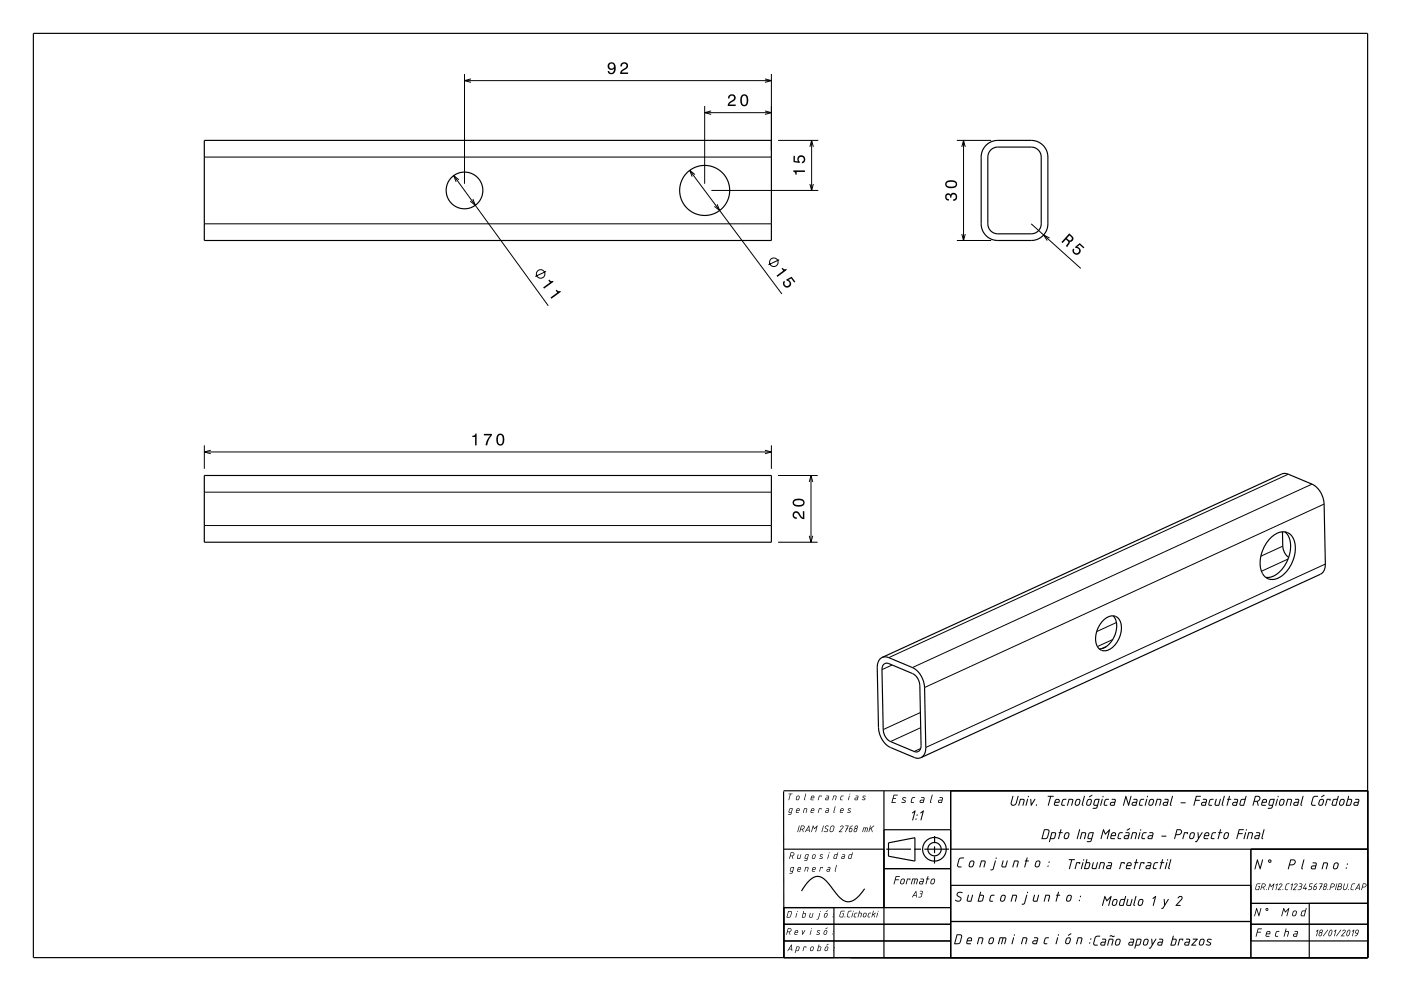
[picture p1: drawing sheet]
<svg xmlns="http://www.w3.org/2000/svg" width="420mm" height="297mm" viewBox="0 0 420 297" stroke-linecap="round" stroke-linejoin="round" font-family="sans-serif">
<g fill="none" stroke="#000" stroke-width=".35">
<path d="M10 10h400v277h-400zM61.3 42.1h170v30h-170zM295.6 43.6a5 5 0 0 1 3.5-1.5h10a5 5 0 0 1 5 5v20a5 5 0 0 1-5 5h-10a5 5 0 0 1-5-5v-20a5 5 0 0 1 1.5-3.5zM296.9 45.1l1-.8 1-.2h10.2a3 3 0 0 1 3 3v20a3 3 0 0 1-3 3h-10a3 3 0 0 1-3-3v-20.2l.3-1zM61.3 142.5h170v20h-170zM384.5 159.4l.2 5.1 .6 1.5 1 1M385.2 159.4a6.9 6.9 0 0 1 1.1 7.8 8.1 8.1 0 0 1-6.1 5.9h-.7M381.3 160.9a4.2 4.2 0 0 1 5-1.1 5.7 5.7 0 0 1 1.9 6.1 9.7 9.7 0 0 1-5.9 7.7 3.7 3.7 0 0 1-4.5-4 10.9 10.9 0 0 1 3.5-8.7zM264.4 197l119.9-55h1.6l7.4 3.1a6.8 6.8 0 0 1 3.7 6l.3 18a2.92 2.92 0 0 1-1.4 3l-119.8 55M264.4 197h1.7l7.4 3.1a6.8 6.8 0 0 1 3.7 5.9l.3 18.1a2.92 2.92 0 0 1-1.4 3M264.4 197l-.2 .2a3.3 3.3 0 0 0-1.2 2.9l.4 18a6.8 6.8 0 0 0 3.6 5.9l7.4 3.1h1.7M264.9 199.1l.6-.3h.7l7.4 3.1a4.1 4.1 0 0 1 2.2 3.6l.3 17.9a1.5 1.5 0 0 1-.4 1.6 1.5 1.5 0 0 1-1.6 .2l-7.1-3a4.1 4.1 0 0 1-2.2-3.5l-.4-18z"/>
<path d="M330.4 186.3a3.3 3.3 0 0 1 4.5-1.3 5.2 5.2 0 0 1 .5 6.4 4.8 4.8 0 0 1-4.9 3.6 4 4 0 0 1-1.9-5.2l.6-1.6zM331.6 193.8l-1.2 .6M333.7 184.6a5.9 5.9 0 0 1-.1 7 5 5 0 0 1-4.1 2.9M234.9 237.2l.1 49.8v-15h50M234.9 237h175.1M265 237v50M285 237v50M235 254.5h30M265 248.7h20M265.7 254.5h7.4M274.1 254.5h2M274.3 258.1l-7.9-1.5v-4l7.9-1.5v7"/>
<path d="M277.1 254.5h7.4M280.2 256.7l-.1 2.1M280.2 253.7v2M280.2 250.6v2.1M285 254.5h125M375 254.5v32.5M235 277h50M250 272v15M259.2 266.4a7.1 7.1 0 0 1-4.9 3.9 5 5 0 0 1-3.8-2.8l-.7-.8a9.5 9.5 0 0 0-4-4 4 4 0 0 0-4 2.1l-1.5 2.2M265 260.3h20M285 276.2h90M285 265.3h90"/>
<path d="M375 277h35M375 270.7h35M392.5 270.7v16.3M235 282h50M375 282h35"/>
<circle cx="139.3" cy="57.1" r="5.5"/>
<circle cx="211.3" cy="57.1" r="7.5"/>
<circle cx="280.1" cy="254.5" r="3.5"/>
<circle cx="280.2" cy="254.5" r="2"/>
</g>
<g fill="none" stroke="#000" stroke-width=".3">
<path d="M139.3 22.2v32.9M139.3 24.2h92M141.2 23.6l-1.9 .6 1.9 .5M211.3 31.8v23.3M211.3 33.8h20M213.2 33.2l-1.9 .6 1.9 .5M229.3 33.2l2 .6-2 .5M229.3 23.6l2 .6-2 .5M231.3 22.2v22.9M61.3 47.1h170M136 52.6l28.4 39M137.6 53.9l-1.6-1.3 .7 1.9"/>
<path d="M141.8 59.7l.7 1.8-1.6-1.2M206.8 51.1l27.6 37M208.3 52.3l-1.5-1.2 .7 1.8M213.3 57.1h32M233.3 42.1h12M242.8 44l.5-1.9 .5 1.9M242.8 55.1l.5 2 .5-2M243.3 42.1v15M286.9 42.1h10.2M288.3 44l.6-1.9 .5 1.9M288.9 42.1v30M61.3 67.1h170"/>
<path d="M215 61.2l.7 1.9-1.5-1.3M233.6 77.8l-3.2 1.6M286.9 72.1h10.2M288.3 70.1l.6 2 .5-2M309.1 67.1l14.9 13.4M314.6 71.3l-1.7-.9 1 1.7M163.7 81.4l-3.2 1.4M61.3 133.5v7M61.3 135.5h170M63.2 134.9l-1.9 .6 1.9 .5M229.3 134.9l2 .6-2 .5M231.3 133.5v7"/>
<path d="M61.3 147.5h170M61.3 157.5h170M233.3 142.5h11.8M242.6 144.4l.5-1.9 .5 1.9M243.1 142.5v20M386.2 142.1l-119.8 55M393.3 145.1l-119.8 55M397 151.1l-119.8 54.9M233.3 162.5h11.8M242.6 160.6l.5 1.9 .5-1.9M384.6 163.7l-6.6 3M386.1 167.5l-7.9 3.7"/>
<path d="M397.3 169l-119.8 55M267.4 199.3l-3 1.4M333.6 191.7l-4.6 2.1M334.7 186.6l-5.9 2.7M275.9 213.5l-11.1 5.2M276 218.1l-9 4.1M276 224.3l-1.9 .9"/>
<circle cx="232" cy="78.6" r="1.28"/>
<circle cx="162.1" cy="82.1" r="1.28"/>
</g>
<g fill="#000">
<path d="M182.5 19a1.15 1.15 0 0 0-.1 1.6 1.15 1.15 0 0 0 1.7 0 1.03 1.03 0 0 1-.8 1.3l-.5-.2-.2-.4h-.4a1.23 1.23 0 0 0 1.4 .9 1.23 1.23 0 0 0 1-1.5 1.41 1.41 0 0 0-.4-1.7 1.41 1.41 0 0 0-1.7 0zM182.6 19.8a.75 .75 0 0 1 1.5 0 .75 .75 0 0 1-1.5 0zM186.3 19l-.3 .9h.4a.7 .7 0 0 1 .5-.8 .7 .7 0 0 1 .9 .5 .7 .7 0 0 1-.5 .8l-.3 .2a1.63 1.63 0 0 0-1.1 1.6h2.4v-.5h-1.9l.8-.8a1.17 1.17 0 0 0 1-1.6 1.17 1.17 0 0 0-1.9-.3z" fill-rule="evenodd"/>
<path d="M218.6 28.6l-.4 .9h.5a.7 .7 0 0 1 .5-.8 .7 .7 0 0 1 .9 .5 .7 .7 0 0 1-.5 .8l-.3 .2a1.63 1.63 0 0 0-1.1 1.6h2.4v-.5h-1.9l.8-.8a1.17 1.17 0 0 0 .9-1.6 1.17 1.17 0 0 0-1.8-.3zM222.2 28.7a2.02 2.02 0 0 0 .9 3.2 2.03 2.03 0 0 0 .9-3.2 1.11 1.11 0 0 0-1.8 0zM222.8 28.8h.7a2.37 2.37 0 0 1 0 2.6h-.7a2.38 2.38 0 0 1 0-2.6z" fill-rule="evenodd"/>
<path d="M237.8 51.1v.3a.78 .78 0 0 1 .7 1h.3v-.9h2.5v-.4zM237.9 46.7v1.9l1.8 .3v-.4a.8 .8 0 0 1-.2-1.3 .8 .8 0 0 1 1.3 .1 .8 .8 0 0 1-.4 1.2v.5a1.21 1.21 0 0 0 1.1-1.5 1.21 1.21 0 0 0-1.7-.9 1.21 1.21 0 0 0-.6 1.8l-.9-.2v-1.5z" fill-rule="evenodd"/>
<path d="M283.6 58.2a1.17 1.17 0 0 0-.2 1.3 1.17 1.17 0 0 0 1.1 .6v-.4a.62 .62 0 0 1-.8-.4 .62 .62 0 0 1 .3-.7 .62 .62 0 0 1 .8 .2v.5h.4a.74 .74 0 0 1 .7-1 .74 .74 0 0 1 .8 .8 .74 .74 0 0 1-.9 .6v.5a1.18 1.18 0 0 0 1.1-1.5 1.18 1.18 0 0 0-1.8-.6l-.1 .2a.86 .86 0 0 0-1.4-.1zM283.8 54.3a1.13 1.13 0 0 0-.4 1.2 1.13 1.13 0 0 0 1 .8 1.9 1.9 0 0 0 2.6-1.1 2.03 2.03 0 0 0-3.2-.9zM283.8 54.9a2.38 2.38 0 0 1 2.7 0v.6a2.37 2.37 0 0 1-2.7 0z" fill-rule="evenodd"/>
<path d="M320.5 69.9l-2.3 2.6 .4 .4 .9-1.1 .8 .7-.7 1.3 .3 .3 .8-1.3v-.4a.97 .97 0 0 0 1-.5 .97 .97 0 0 0-.3-1.2zM320.6 70.6l.4 .4a.6 .6 0 0 1 .2 .9 .6 .6 0 0 1-1-.1l-.4-.4z" fill-rule="evenodd"/>
<path d="M321.7 74.5l.4 .3a.8 .8 0 0 0 .6 1.1 .8 .8 0 0 0 .9-.9 .8 .8 0 0 0-1.1-.7l-.3-.2 1.5-1.2 1.4 1.2-.3 .3-1.1-1-.8 .6a1.21 1.21 0 0 1 .9 1.6 1.21 1.21 0 0 1-1.7 .7 1.21 1.21 0 0 1-.4-1.8z" fill-rule="evenodd"/>
<path d="M164.4 84l.5 .7-2.1 1.4 .3 .4 2.9-2.1-.2-.2a.77 .77 0 0 1-1.1-.4zM166.6 87l.5 .7-2.1 1.5 .3 .3 2.9-2-.2-.3a.77 .77 0 0 1-1.1-.4z" fill-rule="evenodd"/>
<path d="M234.3 80.5l.5 .6-2 1.5 .3 .4 2.8-2.1-.2-.3a.76 .76 0 0 1-1.1-.3zM235.1 84.1a1.21 1.21 0 0 0 0 1.9 1.21 1.21 0 0 0 1.8-.4 1.21 1.21 0 0 0-.6-1.7l.9-.4 .9 1.2 .3-.3-1.1-1.5-1.6 .9 .2 .3a.8 .8 0 0 1 .9 .9 .8 .8 0 0 1-1 .7 .8 .8 0 0 1-.4-1.2z" fill-rule="evenodd"/>
<path d="M141.6 130.6v.4h.8v2.5h.5v-3.6h-.4a.78 .78 0 0 1-.9 .7zM145.1 130v.5h1.9a5.1 5.1 0 0 0-1.4 3h.5a5.3 5.3 0 0 1 1.4-3v-.5zM149.1 130.4a2.01 2.01 0 0 0 .9 3.2 2.03 2.03 0 0 0 .9-3.2 1.11 1.11 0 0 0-1.8 0zM149.7 130.4h.6a2.38 2.38 0 0 1 0 2.7h-.6a2.37 2.37 0 0 1 0-2.7z" fill-rule="evenodd"/>
<path d="M237.9 153.5a1.19 1.19 0 0 0-.2 1.4 1.19 1.19 0 0 0 1.2 .6v-.4a.7 .7 0 0 1-.9-.6 .7 .7 0 0 1 .5-.8 .7 .7 0 0 1 .9 .5l.2 .3a1.63 1.63 0 0 0 1.5 1.1v-2.4h-.4v1.9l-.4-.3-.8-1.2a1.1 1.1 0 0 0-1.6-.1zM238.1 149.7a1.13 1.13 0 0 0-.5 1.3 1.13 1.13 0 0 0 1 .8 1.9 1.9 0 0 0 2.6-1.2 2.03 2.03 0 0 0-3.1-.9zM238.1 150.3a2.37 2.37 0 0 1 2.6 0v.7a2.37 2.37 0 0 1-2.6 0z" fill-rule="evenodd"/>
<path d="M236.4 237.9h1.2l-.6 .1-.5 1.8 .3-1.8zM238.9 238.6l.5-.2 .3 .3-.1 .8-.3 .3h-.5l-.2-.2zM239 238.7l-.2 .7 .2 .2 .3-.1 .2-.6-.1-.3zM241.5 237.8l.2 .2-.4 1.8-.3-.2zM243.4 238.7l-.1 .3h.6v-.3zM243.3 238.6l.5-.2 .3 .3v.5h-.9v.3l.7 .1v.2l-.9-.2zM245.5 238.5l.8 .1-.1 .2-.1-.2h-.4l-.4 1.2zM247.7 238.5l.8 .1-.2 1.2-.9-.2 .2-.5 .7-.1v-.3zM247.6 239.3v.3h.5l.1-.4zM249.9 238.5l.9 .1-.3 1.2-.2-.1 .2-1.1h-.5l-.3 1.2h-.2zM252.2 238.5h.7l-.7 .3-.2 .7 .5 .1v.2l-.7-.2zM254.6 238.5l.1 .1-.4 1.2zM254.7 238a.13 .13 0 0 1 .2 0 .13 .13 0 0 1-.2 0zM256.5 238.5l.8 .1-.2 1.2h-.7l-.2-.2 .2-.5 .7-.1v-.3zM256.4 239.3v.3h.5l.1-.4zM258.7 238.6h.8l-.7 .2 .6 .5-.3 .5-.7-.1 .8-.2-.6-.5z" fill-rule="evenodd"/>
<path d="M267.9 238.2l1.2 .1-1 .1-.2 .8 .7 .1-.8 .1-.3 1h1v.2l-1.2 .1zM270.6 239.1l.5-.2 .6 .2-1 .2 .8 .7-.3 .6-1-.1 .1-.2 .8 .1 .2-.2-.8-.6zM273.4 239h1l-.9 .4-.2 .9 .6 .1v.3l-.6-.1-.3-.2zM276.2 238.9h.7l.3 .3-.4 1.5-.8-.1-.3-.2 .2-.6 1-.1v-.5h-.7zM276 240v.4h.7l.1-.5zM279.4 238.2l.2 .1-.5 2 .1 .3-.1 .1-.3-.4zM281.7 238.9h.7l.3 .3-.4 1.5-.8-.1-.3-.2 .2-.6 1-.1v-.5l-.7-.1zM281.5 240v.4h.7l.1-.5z" fill-rule="evenodd"/>
<path d="M236.7 242.4l1-.1-.5 1.8-.9 .1v-.2h.7l.1-.4-.7-.2zM236.8 242.5l-.2 .8 .6 .1 .2-1zM239 242.5l-.1 .3h.6v-.3zM238.9 242.4l.5-.2 .3 .2v.6h-.9v.2l.7 .2v.2l-.9-.1zM241.1 242.3l.9 .1-.3 1.2v-1.2h-.5l-.3 1.2h-.2zM243.4 242.5l-.1 .3h.6v-.3zM243.3 242.4l.5-.2 .3 .3v.5h-.9v.3l.7 .1v.2l-.9-.1zM245.5 242.3l.8 .1-.1 .2-.1-.2h-.4l-.4 1.2zM247.7 242.3l.8 .1-.2 1.2-.9-.2 .2-.5 .7-.1v-.3zM247.6 243.1v.3h.5l.1-.4zM250.3 241.7h.2l-.4 1.9-.3-.2zM252.3 242.5l-.2 .3h.6v-.3zM252.1 242.4l.5-.2 .3 .2v.6h-.9v.3l.7 .1v.2l-.9-.1zM254.3 242.4l.3-.2 .6 .2-.8 .2 .6 .5-.2 .5-.8-.1 .8-.2-.6-.5z" fill-rule="evenodd"/>
<path d="M237.1 255.5l.7-.1 .3 .4-.1 .5-.4 .3 .1 .8-.3-.8h-.4l-.2 .8h-.2zM237.2 255.6l-.2 .8h.7l.2-.6zM239.2 256.1h.2l-.1 1.1h.4l.3-1.1h.2l-.4 1.3-.9-.2zM241.5 256.1h1l-.5 1.7-.9 .2v-.2h.7l.1-.4-.7-.2zM241.6 256.3l-.2 .8 .6 .1 .2-1zM243.7 256.2l.6-.2 .2 .3-.1 .8-.4 .3-.6-.2zM243.8 256.3l-.2 .7 .2 .2 .4-.1 .1-.7-.2-.2zM245.9 256.1l.9 .1-.8 .2 .6 .5-.2 .5-.8-.1 .8-.2-.6-.5zM248.4 256.1h.1l-.4 1.3zM248.5 255.6a.13 .13 0 0 1 .2 0 .13 .13 0 0 1-.2 0zM250.1 256.2l.8-.2 .2-.5h.2l-.6 1.9-.8-.2zM250.3 256.3l-.2 .9h.5l.3-1zM252.5 256.1l.6-.1 .3 .2-.3 1.2-.9-.2 .2-.5 .7-.1v-.3zM252.5 256.9l-.1 .3h.5l.1-.4zM254.5 256.2l.9-.2 .1-.5h.2l-.6 1.9-.8-.2zM254.7 256.3l-.2 .8 .5 .1 .3-1z" fill-rule="evenodd"/>
<path d="M237.1 260l1-.1-.5 1.8-.9 .1v-.2h.7l.1-.4-.7-.2zM237.2 260.1l-.2 .8 .6 .1 .2-1zM239.4 260.1l-.1 .3h.6v-.3zM239.3 260l.5-.2 .3 .3v.5h-.9v.3l.7 .1v.2h-.7l-.2-.2zM241.5 259.8l.9 .2-.3 1.2v-1.2h-.5l-.3 1.2h-.2zM243.8 260.1l-.1 .3h.6v-.3zM243.7 260l.5-.2 .3 .2v.6h-.9v.3l.7 .1v.2l-.9-.2zM245.9 259.9h.8l-.1 .3-.5-.2-.4 1.2zM248.1 259.9l.8 .1-.2 1.2h-.7l-.2-.2 .2-.5 .7-.1v-.3zM248 260.7v.3h.5l.1-.4zM250.7 259.3h.2l-.4 1.9-.3-.2z" fill-rule="evenodd"/>
<path d="M239.6 247.4l.1 .1-.6 1.9zM240.2 247.4h.7l.3 .4-.1 .5-.4 .3 .1 .8-.3-.8h-.4l-.3 .8-.1-.1zM240.3 247.6l-.2 .8 .7-.1 .2-.6zM242.4 247.8l-.5 .9h.6zM242.4 247.4l.2 .1 .1 1.9-.1-.1-.1-.4h-.7l-.4 .5zM243.7 247.4l.5 .8 .9-.8-.5 2-.2-.1 .4-1.4-.7 .6-.3-.7-.4 1.5h-.2zM246.8 247.4l.2 .1-.6 1.9zM247.5 247.6l.4-.2 .6 .2h-.7l-.3 .2v.3l.8 .6-.2 .5-.4 .2-.7-.3 .7 .1 .3-.3v-.3l-.7-.4zM249.3 247.7l-.4 1.2 .3 .3 .5-.3 .3-1-.2-.3zM249.1 247.6l.7-.2 .4 .5-.3 1.1-.7 .4-.5-.5zM252 247.6l.6-.2 .3 .3-.1 .4-1 1.1 .7 .2h-1l1.2-1.5-.3-.3-.5 .3zM253.4 247.4l1 .1-.4 .8 .2 .2h-.3l-.5 .9 .3-.9-.1-.1 .2-.1 .4-.7h-.7zM254.8 248.4l-.1 .6 .4 .2 .3-.7zM254.9 247.7l.8-.3-.8 .7 .5 .2 .2 .3-.3 .6-.5 .2-.3-.5zM256.4 247.5l.6-.1 .2 .4-.3 .5v.8l-.6 .3-.4-.4zM256.3 248.5l-.2 .6 .4 .1 .3-.7zM256.4 247.9a.33 .33 0 0 0 .6 0 .33 .33 0 0 0-.6 0zM258.8 248l1.3 .1-.2 1.3-.2-.1 .2-1.1h-.3l-.4 1.2 .2-1.2h-.4l-.3 1.1h-.2zM260.9 247.4l.1 .1-.2 .8 1.3-.9-.8 .8 .3 1.2-.5-1-.4 .3-.2 .7-.1-.1z" fill-rule="evenodd"/>
<path d="M273.4 243.5l1.1-.6-.9 3-.1-.2 .6-2.3-.5 .4zM274.4 245.5a.2 .2 0 0 1 .4 0 .2 .2 0 0 1-.4 0zM274.8 244.3a.2 .2 0 0 1 .4 0 .2 .2 0 0 1-.4 0zM275.9 243.5l1-.6-.8 3-.2-.2 .7-2.3-.5 .4z" fill-rule="evenodd"/>
<path d="M287.6 257.2l.5-.2 .9 .1-.1 .2h-.9l-.4 .4-.4 1.7 .2 .3h.8v.3l-.9-.1-.4-.4zM290.8 258.1l.8-.2 .5 .3-.2 1.2-.5 .5-.6 .1-.4-.4zM291 258.3l-.3 1a.48 .48 0 0 0 .5 .4 .48 .48 0 0 0 .4-.5l.2-.7a.42 .42 0 0 0-.3-.4 .42 .42 0 0 0-.5 .2zM294.1 257.9h1l.4 .2-.4 1.9-.3-.2 .4-1.4-.2-.2h-.7l-.4 1.7h-.3zM298.3 257.9l.3 .1-.7 2.4-.4 .4-.5 .1-.1-.3 .7-.3zM298.5 257.2a.19 .19 0 0 1 .3 0 .19 .19 0 0 1-.3 0zM300.6 257.9l.3 .1-.4 1.4 .2 .3h.7l.4-1.7 .3-.1-.6 2-.9 .1-.4-.3zM304 257.9h1l.4 .2-.4 1.9-.3-.2 .4-1.4-.2-.2h-.7l-.4 1.7h-.3zM307.8 257l.3 .1-.2 .8 .6 .1-.7 .2-.6 1.8-.2-.2 .5-1.6-.3-.2 .4-.1zM310.6 258.1l.8-.2 .5 .4-.2 1.1-.5 .5h-.7l-.3-.3zM310.8 258.3l-.3 1a.48 .48 0 0 0 .5 .4 .48 .48 0 0 0 .4-.5l.2-.7a.42 .42 0 0 0-.3-.4 .42 .42 0 0 0-.5 .2zM314 259.6a.2 .2 0 0 1 .4 0 .2 .2 0 0 1-.4 0zM314.3 258.4a.2 .2 0 0 1 .4 0 .2 .2 0 0 1-.4 0z" fill-rule="evenodd"/>
<path d="M303.6 238.5l.2 .2-.5 2.1 .4 .4 .8-.4 .6-2.2h.3l-.7 2.3-.9 .6-.6-.2-.2-.5zM305.8 239.4h1l.3 .3-.4 1.8-.2-.2 .4-1.4-.3-.2h-.6l-.5 1.7h-.2zM308 239.4l.2 .2-.6 1.9zM308.1 238.8a.2 .2 0 0 1 .4 0 .2 .2 0 0 1-.4 0zM308.9 239.5h.3l.1 1.4 .8-1.5 .3 .1-1.2 2-.2-.1zM310.6 241.3a.19 .19 0 0 1 .3 0 .19 .19 0 0 1-.3 0zM314.1 238.5l1.8 .2-.8 .1-.8 2.7-.2-.2 .7-2.5h-.7zM316.6 239.9l-.2 .4h.9l.1-.3a.43 .43 0 0 0-.3-.3 .43 .43 0 0 0-.5 .2zM316.4 239.7l.8-.3 .5 .4-.1 .8h-1.3v.3l.1 .3h.9v.3h-1l-.3-.3zM318.6 239.6l1.1-.1v.2h-.8l-.2 .3-.3 1.1 .8 .1-.1 .3h-.7l-.3-.3zM320.4 239.4h1l.3 .3-.4 1.8-.2-.2 .4-1.4-.3-.2h-.6l-.4 1.7h-.3zM322.6 239.7l.8-.3 .5 .4-.2 1.1-.5 .6h-.7l-.3-.4zM322.8 239.9l-.3 1a.48 .48 0 0 0 .5 .3 .48 .48 0 0 0 .4-.5l.2-.7a.42 .42 0 0 0-.3-.4 .42 .42 0 0 0-.5 .3zM325 238.6l.2 .1-.6 2.4 .2 .3-.2 .1-.3-.4zM326 239.7l.8-.3 .5 .4-.2 1.1-.5 .6h-.6l-.4-.4zM326.2 239.9l-.3 1a.48 .48 0 0 0 .5 .3 .48 .48 0 0 0 .5-.5l.1-.7a.42 .42 0 0 0-.3-.4 .42 .42 0 0 0-.5 .3zM326.5 238.7l1-.4-.8 .6zM328.2 239.6l1.3-.2 .2 .2-.8 2.5-.4 .3h-.9v-.3l1-.1 .2-.5h-.7l-.3-.3zM328.4 239.8l-.3 1.3 .8 .1 .4-1.5zM330.3 239.4l.3 .2-.7 1.9zM330.5 238.8a.2 .2 0 0 1 .4 0 .2 .2 0 0 1-.4 0zM331.3 239.6l1.1-.1v.2h-.8l-.2 .3-.2 1.1 .7 .1v.3h-.8l-.2-.3zM333.3 239.4h.9l.3 .3-.4 1.8h-1l-.4-.3 .3-.8 1.1-.1 .1-.5-.9-.1zM333.1 240.7v.5h.8l.1-.6zM337.4 238.5l.3 .1 .6 2.2 .6-2.2h.3l-.8 2.9-.2-.1-.7-2.2-.6 2.2h-.3zM339.8 239.4h.9l.3 .3-.4 1.8h-1l-.3-.3 .2-.8 1.1-.1 .1-.5-.9-.1zM339.7 240.7l-.1 .5h.8l.2-.6zM341.9 239.6l1.1-.1-.1 .2h-.7l-.2 .3-.3 1.1 .8 .1v.3h-.8l-.3-.3zM343.7 239.4l.2 .2-.6 1.9zM343.9 238.8a.19 .19 0 0 1 .3 0 .19 .19 0 0 1-.3 0zM344.7 239.6l.8-.2 .5 .4-.3 1.1-.5 .6h-.6l-.3-.4zM344.9 239.9l-.4 1a.48 .48 0 0 0 .6 .3 .48 .48 0 0 0 .4-.5l.2-.7a.42 .42 0 0 0-.4-.4 .42 .42 0 0 0-.4 .3zM346.8 239.4h1l.3 .3-.4 1.8-.2-.2 .4-1.4-.3-.2h-.6l-.4 1.7h-.3zM349.1 239.4h.9l.3 .3-.4 1.8h-1l-.3-.3 .2-.8 1.2-.1v-.5l-.8-.1zM349 240.7l-.1 .5h.8l.2-.6zM351.4 238.5l.2 .2-.6 2.4 .2 .3-.2 .1-.3-.4zM354 240.5l1.3-.1 .2 .2-1.4 .1zM358.6 238.5l1.4 .2-1.2 .1-.3 .9h1.1l.1 .2-1.3 .1-.5 1.5-.1-.2zM360.6 239.4h.9l.3 .3-.4 1.8h-1l-.3-.3 .2-.8 1.2-.1v-.5l-.8-.1zM360.5 240.7l-.1 .5h.8l.2-.6zM362.7 239.6l1.1-.1v.2h-.8l-.2 .3-.3 1.1 .8 .1v.3h-.7l-.3-.3zM364.5 239.4l.3 .1-.4 1.5 .2 .2h.7l.4-1.7h.3l-.6 2h-1l-.3-.3zM366.9 238.5l.3 .2-.7 2.4 .3 .3-.2 .1-.4-.4zM368.5 238.5l.2 .1-.2 .8h.5l.1 .2-.6 .1-.7 1.8 .3-1.8-.2-.2 .3-.1zM369.9 239.4h.9l.4 .3-.5 1.8h-1l-.3-.3 .2-.8 1.2-.1v-.5l-.8-.1zM369.8 240.7l-.1 .5h.8l.2-.6zM372 239.6l1.2-.2 .2-.8h.3l-.8 2.9h-1l-.3-.3zM372.2 239.8l-.3 1.3 .8 .1 .4-1.5zM376.3 238.5h1.1l.4 .5-.1 .8-.6 .4 .2 1.3-.3-.1-.2-1.1h-.7l-.3 1.1h-.3zM376.5 238.8l-.4 1.2 1.1-.1 .3-.4v-.5zM378.7 239.9l-.2 .4h1v-.3a.43 .43 0 0 0-.3-.3 .43 .43 0 0 0-.5 .2zM378.5 239.7l.8-.3 .5 .3-.1 .9h-1.2l-.1 .3 .1 .3h.9v.3h-1l-.3-.3zM380.7 239.6l.5-.2 1 .1-.8 2.6-.4 .3h-.9v-.3l1-.1 .2-.5h-.8l-.2-.3zM380.9 239.8l-.3 1.3 .8 .1 .4-1.5zM382.8 239.4l.3 .2-.7 1.9zM383 238.8a.2 .2 0 0 1 .4 0 .2 .2 0 0 1-.4 0zM383.8 239.7l.8-.3 .5 .4-.2 1.1-.5 .6h-.7l-.3-.4zM384 239.9l-.3 1a.48 .48 0 0 0 .5 .3 .48 .48 0 0 0 .4-.5l.2-.7a.42 .42 0 0 0-.3-.4 .42 .42 0 0 0-.5 .3zM385.9 239.4h1l.4 .3-.4 1.8-.2-.2 .3-1.4-.2-.2h-.6l-.5 1.7h-.3zM388.3 239.4h.9l.3 .3-.5 1.8h-.9l-.4-.3 .3-.8 1.1-.1 .1-.5-.9-.1zM388.1 240.7v.5h.8l.1-.6zM390.5 238.5l.3 .2-.7 2.4 .3 .3-.2 .1-.4-.4zM393.7 238.8l.6-.3 .8 .1-1 .2-.3 .4-.5 1.7 .2 .3h.9l-.1 .3h-.9l-.4-.5zM395.6 239.7l.8-.3 .5 .4-.2 1.1-.5 .6h-.7l-.3-.4zM395.8 239.9l-.3 1a.48 .48 0 0 0 .5 .3 .48 .48 0 0 0 .4-.5l.2-.7a.42 .42 0 0 0-.3-.4 .42 .42 0 0 0-.5 .3zM396.1 238.7l1-.4-.9 .6zM397.7 239.4l1.2 .2-.2 .4-.1-.3h-.6l-.7 1.8zM399.7 239.6l1.2-.2 .2-.8h.2l-.7 2.9h-1.1l-.3-.3zM399.9 239.8l-.4 1.3 .9 .1 .4-1.5zM401.8 239.7l.8-.3 .5 .4-.2 1.1-.5 .6h-.6l-.4-.4zM402 239.9l-.3 1a.48 .48 0 0 0 .5 .3 .48 .48 0 0 0 .5-.5l.1-.7a.42 .42 0 0 0-.3-.4 .42 .42 0 0 0-.5 .3zM404.2 238.5l.3 .1-.2 .8h.8l.3 .6-.5 1.3-1.3 .2zM404.2 239.7l-.4 1.5 .9-.1 .3-1.1-.1-.3zM406.3 239.4h.9l.3 .3-.4 1.8h-1l-.3-.3 .2-.8 1.1-.1 .1-.5-.9-.1zM406.2 240.7l-.1 .5h.8l.2-.6z" fill-rule="evenodd"/>
<path d="M313 248.6l1.2-.1 .4 .7-.6 2-.5 .3h-1.2zM313.2 248.8l-.6 2.4h.9l.4-.4 .4-1.8-.2-.2zM315.2 249.4h1.1l.3 .6-.4 1.2-.3 .3h-.9l-.4 .9-.1-.2zM315.5 249.7l-.5 1.5h.8l.3-.3 .2-1.1zM318 248.5l.2 .1-.2 .8h.5l.1 .2-.7 .1-.6 1.8-.1-.2 .4-1.6-.2-.2 .3-.1zM319.3 249.7l.8-.3 .5 .4-.3 1.2-.4 .5h-.6l-.4-.4zM319.5 249.9l-.3 1a.48 .48 0 0 0 .5 .3 .48 .48 0 0 0 .4-.4l.2-.8a.42 .42 0 0 0-.3-.4 .42 .42 0 0 0-.5 .3zM323.5 248.6l.3 .1-.9 2.8-.1-.2zM324.2 249.4h1l.4 .3-.4 1.8-.2-.2 .3-1.4-.2-.2h-.6l-.5 1.7h-.3zM326.5 249.6l1.3-.2 .1 .2-.7 2.5-.5 .3h-.8v-.3l1-.1 .2-.5h-.8l-.3-.3zM326.7 249.8l-.4 1.3 .9 .1 .4-1.5zM330.7 248.5l.2 .1 .5 1.1 1.2-1.2 .2 .1-.8 2.9-.2-.2 .6-2.1-1 1-.6-1.1-.6 2.3h-.3zM333.5 249.9l-.2 .4h.9l.1-.3a.42 .42 0 0 0-.3-.4 .42 .42 0 0 0-.5 .3zM333.3 249.7l.7-.3 .5 .3v.9h-1.3l-.1 .3 .2 .3h.9v.3h-1l-.3-.3zM335.5 249.6l.3-.2 .8 .1-1 .5-.3 1.1 .8 .1-.1 .3h-.7l-.3-.3zM337.8 248.7l1-.4-.9 .6zM337.4 249.5l.9-.1 .4 .3-.5 1.8h-1l-.3-.3 .3-.8 1.1-.1v-.6h-.8zM337.3 250.7l-.1 .5h.8l.2-.6zM339.5 249.4h1l.3 .3-.4 1.8-.2-.2 .4-1.4-.3-.2h-.6l-.5 1.7h-.3zM341.6 249.4l.3 .2-.7 1.9-.1-.2zM341.8 248.8a.2 .2 0 0 1 .4 0 .2 .2 0 0 1-.4 0zM342.6 249.6l.4-.2 .8 .1-1.1 .5-.2 1.1 .7 .1v.3h-.7l-.3-.3zM344.6 249.4h.9l.3 .3-.5 1.8h-.9l-.4-.3 .3-.8 1.1-.1 .1-.5-.9-.1zM344.5 250.7l-.1 .5h.8l.1-.6zM348.2 250.5h1.4l.1 .1-1.4 .2zM352.8 248.6h1.2l.4 .7-.6 .8-1.2 .2-.5 1.2-.1-.2zM353 248.8l-.3 1.2 1-.1 .3-.5v-.4zM355 249.5l1-.1 .2 .2-.2 .4-.2-.3h-.6l-.6 1.8-.1-.2zM356.9 249.7l.8-.3 .5 .4-.3 1.2-.4 .5h-.6l-.4-.4zM357.1 249.9l-.3 1a.48 .48 0 0 0 .5 .3 .48 .48 0 0 0 .4-.4l.2-.8a.42 .42 0 0 0-.3-.4 .42 .42 0 0 0-.5 .3zM359 249.4l.3 .1 .1 1.4 .9-1.5 .2 .2-1.6 2.7-.5 .1-.1-.3h.3l.5-.8zM361.5 249.9l-.2 .4h.9l.1-.3a.42 .42 0 0 0-.4-.4 .42 .42 0 0 0-.4 .3zM361.2 249.7l.8-.3 .5 .3-.1 .9h-1.2l-.1 .3 .1 .3h1v.3h-1l-.4-.3zM363.4 249.6l.4-.2 .8 .1-1.1 .5-.2 1.1 .7 .1v.3h-.7l-.3-.3zM365.8 248.5l.3 .1-.2 .8 .5 .2-.6 .1-.6 1.8-.2-.2 .5-1.6-.3-.2 .3-.1zM367.1 249.7l.9-.3 .4 .4-.2 1.1-.5 .6h-.6l-.4-.4zM367.4 249.9l-.4 1a.48 .48 0 0 0 .6 .3 .48 .48 0 0 0 .4-.4l.2-.8a.42 .42 0 0 0-.4-.4 .42 .42 0 0 0-.4 .3zM371.4 248.6l1.4-.1 .1 .2-1.3 .1-.2 .9h1.1l.1 .2-1.3 .1-.6 1.5-.1-.2zM373.3 249.4l.3 .2-.7 1.9-.1-.2zM373.5 248.8a.2 .2 0 0 1 .4 0 .2 .2 0 0 1-.4 0zM374.3 249.4h.9l.4 .3-.4 1.8-.2-.2 .3-1.4-.2-.2h-.6l-.5 1.7h-.3zM376.6 249.4h.9l.3 .3-.5 1.8h-.9l-.4-.3 .3-.8 1.1-.1 .1-.5-.9-.1zM376.4 250.7v.5h.8l.1-.6zM378.8 248.5l.3 .2-.6 2.4 .2 .3-.3 .1-.3-.4z" fill-rule="evenodd"/>
<path d="M320.4 257.5l1.9 .1-.9 .2-.8 2.7-.1-.2 .6-2.5h-.6zM322.7 258.4l1.2 .1-.2 .5-.2-.3h-.6l-.6 1.8-.1-.2zM324.5 258.4l.3 .2-.6 1.9-.2-.2zM324.7 257.7a.2 .2 0 0 1 .4 0 .2 .2 0 0 1-.4 0zM325.7 257.5l.3 .1-.2 .8h.8l.3 .6-.5 1.3-1.3 .2-.1-.2zM325.7 258.7l-.4 1.5h.8l.2-.3 .3-1.1zM327.7 258.4l.2 .1-.4 1.5 .2 .2h.7l.5-1.7h.2l-.5 2h-1l-.3-.3zM329.8 258.4h1l.4 .2-.4 1.9-.2-.2 .3-1.5-.2-.1h-.6l-.5 1.7h-.3zM332.2 258.4h.9l.3 .3-.5 1.8h-1l-.3-.3 .3-.8 1.1-.1 .1-.5-.9-.1zM332 259.7v.4l.8 .1 .1-.6zM336 258.4h1.1l.1 .2-.2 .4-.1-.3h-.6l-.6 1.8-.2-.2zM338.2 258.8l-.2 .5h.9l.1-.3a.42 .42 0 0 0-.4-.4 .42 .42 0 0 0-.4 .2zM338 258.6l.7-.2 .5 .3-.1 .9h-1.2l-.1 .3 .1 .3h1v.3h-1l-.4-.3zM340.6 257.5l.3 .1-.2 .8h.5l.1 .2-.7 .1-.6 1.8-.1-.2 .4-1.6-.3-.2 .4-.1zM342 258.4h1l.1 .2-.2 .4-.1-.3h-.6l-.6 1.8-.2-.2zM344 258.4h.9l.3 .3-.5 1.8h-.9l-.4-.3 .3-.8 1.1-.1 .1-.5-.9-.1zM343.8 259.7v.5h.8l.1-.6zM346 258.6l.4-.2 .8 .1-1.1 .5-.2 1.1 .7 .1v.3h-.7l-.3-.3zM348.4 257.5l.3 .1-.2 .8 .5 .2-.6 .1-.6 1.8-.2-.2 .5-1.6-.3-.2 .4-.1zM349.7 258.4l.3 .2-.7 1.9-.1-.2zM349.9 257.7a.2 .2 0 0 1 .4 0 .2 .2 0 0 1-.4 0zM350.9 257.5l.2 .2-.6 2.4 .2 .3-.2 .1-.3-.4z" fill-rule="evenodd"/>
<path d="M376.8 257.6h.3l.7 2.3 .6-2.3h.2l-.8 2.9h-.2l-.6-2.3-.6 2.3h-.3zM380.1 258.1a.55 .55 0 0 1 1.1 0 .55 .55 0 0 1-1.1 0zM380.4 258.1a.25 .25 0 0 0 .5 0 .25 .25 0 0 0-.5 0zM386.8 257.6h1.2l.5 .8-.7 .8-1.1 .2-.5 1.1zM387.1 257.8l-.4 1.3 1.1-.2 .3-.4v-.4zM390.8 257.6l.2 .1-.6 2.4 .2 .4h-.2l-.3-.3zM393.5 258.5h.9l.3 .2-.4 1.8h-1l-.3-.2 .2-.8 1.2-.1v-.6l-.8-.1zM393.4 259.8v.4l.7 .1 .2-.6zM396.7 258.5h1l.4 .2-.4 1.8-.3-.1 .4-1.5-.2-.2h-.6l-.5 1.8-.3-.1zM400.1 258.7l.8-.2 .4 .4-.2 1.2-.5 .4h-.6l-.4-.4zM400.2 258.9l-.3 1a.48 .48 0 0 0 .5 .4 .48 .48 0 0 0 .5-.5l.1-.7a.42 .42 0 0 0-.3-.4 .42 .42 0 0 0-.5 .2zM403.4 260.2a.2 .2 0 0 1 .4 0 .2 .2 0 0 1-.4 0zM403.8 259a.2 .2 0 0 1 .4 0 .2 .2 0 0 1-.4 0z" fill-rule="evenodd"/>
<path d="M236.3 273.1l.8-.1 .3 .5-.4 1.3-1.2 .2zM236.4 273.2l-.4 1.6 .8-.1 .4-1.2-.1-.3zM238.8 273.6l.2 .1-.5 1.3zM238.9 273.2a.15 .15 0 0 1 .3 0 .15 .15 0 0 1-.3 0zM240.9 273l.1 .1-.1 .5 .6 .1 .1 .3-.3 .9-.9 .1zM240.9 273.8l-.3 1 .7-.2 .1-.7zM242.8 273.6l.2 .1-.2 1 .1 .1h.4l.4-1.1h.1l-.3 1.3-.9-.2zM245.7 273.6l.2 .1-.5 1.7-.6 .2 .4-.3zM245.8 273.2a.15 .15 0 0 1 .3 0 .15 .15 0 0 1-.3 0zM247.3 273.8l.5-.2 .3 .3-.1 .7-.3 .4h-.5l-.2-.3zM247.4 273.9l-.2 .8 .2 .1 .3-.1 .2-.7-.1-.2zM247.6 273.1l.6-.2-.5 .4zM249.6 274.8a.15 .15 0 0 1 .3 0 .15 .15 0 0 1-.3 0zM249.8 274a.15 .15 0 0 1 .3 0 .15 .15 0 0 1-.3 0z" fill-rule="evenodd"/>
<path d="M236.2 278.2h.8l.3 .3-.1 .5-.5 .3 .2 .9-.3-.8h-.5l-.2 .7h-.2zM236.4 278.4l-.3 .8 .8-.1 .2-.6zM238.6 279.1l-.2 .3h.6v-.4zM238.4 278.9l.6-.1 .3 .2-.1 .6h-.8l-.1 .2 .1 .2h.6v.2l-.9-.2zM240.4 278.8h.2l.1 .9 .5-.9h.2l-.8 1.4zM243.1 278.8l.2 .1-.5 1.3zM243.2 278.3a.15 .15 0 0 1 .3 0 .15 .15 0 0 1-.3 0zM245 278.9l.4-.1 .5 .1-.8 .2 .7 .6-.3 .4-.8-.1 .9-.2-.7-.5zM247.2 278.9l.5-.1 .3 .2-.1 .8-.4 .3-.6-.2zM247.3 279.1l-.2 .7 .2 .2 .3-.2 .2-.6-.1-.2zM247.5 278.3l.6-.3-.5 .5zM249.5 279.9a.13 .13 0 0 1 .2 0 .13 .13 0 0 1-.2 0zM249.7 279.1a.15 .15 0 0 1 .3 0 .15 .15 0 0 1-.3 0z" fill-rule="evenodd"/>
<path d="M252.1 273.1l1.1-.1-.8 .2-.3 .2-.3 1.1 .2 .2h.6l.2-.8-.3-.1h.5l-.3 1.1h-.8l-.3-.3zM253.2 274.8a.13 .13 0 0 1 .2 0 .13 .13 0 0 1-.2 0zM254.3 273.1l1-.1-.9 .4-.3 1.2 .7 .2-.1 .1h-.5l-.3-.3zM255.6 273.6l.2 .1-.5 1.2zM255.7 273.1a.15 .15 0 0 1 .3 0 .15 .15 0 0 1-.3 0zM256.2 273.7l.8-.1-.7 .3-.2 .7 .6 .2-.1 .1-.6-.2zM257.6 273h.2l-.1 .5 .7 .3-.3 1.1v-1.2h-.5l-.3 1.2h-.2zM258.9 273.7l.6-.2 .3 .3-.1 .8-.3 .3-.7-.2zM259.1 273.9l-.2 .6 .2 .2 .3-.1 .2-.7-.2-.2zM260.4 273.6h.8l-.7 .3-.2 .7 .5 .2v.1l-.7-.2zM261.8 273l.1 .1-.2 .9 .8-.5 .1 .2-.5 .3 .1 .9-.3-.8-.6 .8zM263.1 273.6l.1 .1-.4 1.2zM263.2 273.1a.13 .13 0 0 1 .2 0 .13 .13 0 0 1-.2 0z" fill-rule="evenodd"/>
<path d="M268.5 262.6l1.3 .1-1.1 .1-.2 .7 .9 .1 .1 .1-1 .1-.5 1.2zM270.2 263.5l.7-.2 .4 .4-.3 1-.4 .3h-.5l-.3-.3zM270.4 263.7l-.3 .9 .4 .2 .3-.2 .2-.9-.2-.2zM272 263.3l1 .1-.2 .4-.1-.3h-.6l-.5 1.5zM273.5 263.3l1.6 .1-.3 1.6-.2-.1 .3-1.2-.2-.2h-.2l-.5 1.5 .2-1.5h-.5l-.4 1.5h-.2zM276 263.3h.7l.3 .2-.4 1.5h-.8l-.3-.2 .2-.6 1-.2v-.4l-.7-.1zM275.9 264.4l-.1 .4h.7l.1-.5zM278.1 262.6h.2l-.1 .7 .4 .2h-.5l-.5 1.5 .2-1.5-.2-.1 .3-.1zM279.2 263.5l.7-.2 .4 .4-.2 1-.4 .3h-.5l-.3-.3zM279.4 263.7l-.3 .9 .4 .2 .4-.2 .2-.9-.3-.2z" fill-rule="evenodd"/>
<path d="M274.5 267.4l-.5 .9h.6zM274.5 267l.2 .1 .1 1.8-.2-.4h-.7l-.4 .5zM275.8 267h.7l.2 .5-.3 .4-.1 .8-.9 .3-.1-.2 .8-.2 .2-.5-.5-.3 .7-.3-.1-.3h-.6z" fill-rule="evenodd"/>
<path d="M287 267.6l.8-.4 .8 .3-.1 .2-1-.1-.4 .3 .1 .5 1 .8-.1 .7-.6 .3h-.7l-.5-.4 .2-.2 1 .3 .4-.4v-.4l-1.1-.7zM290.2 268.2l.3 .1-.4 1.4 .2 .2h.7l.4-1.7h.3l-.6 2h-1l-.3-.3zM293.9 267.3l.2 .1-.2 .7 .9 .1 .2 .5-.5 1.4-1.3 .1-.1-.1zM293.8 268.4l-.4 1.5h.8l.2-.3 .3-1.1zM297 268.4l.5-.3 .7 .1-.1 .2-.8 .1-.2 .2-.2 1.1 .7 .2v.2h-.7l-.3-.3zM300.2 268.4l.8-.3 .5 .4-.2 1.2-.5 .5h-.6l-.4-.3zM300.4 268.6l-.3 1a.48 .48 0 0 0 .5 .4 .48 .48 0 0 0 .4-.5l.2-.7a.42 .42 0 0 0-.3-.4 .42 .42 0 0 0-.5 .2zM303.5 268.2l1-.1 .4 .3-.4 1.8-.3-.1 .4-1.4-.2-.3h-.7l-.4 1.8h-.3zM307.7 268.2l.3 .1-.7 2.4-.4 .4h-.5v-.2l.6-.2zM307.9 267.5a.19 .19 0 0 1 .3 0 .19 .19 0 0 1-.3 0zM310 268.2l.3 .1-.4 1.4 .2 .2h.7l.4-1.7h.3l-.6 2h-.9l-.4-.2zM313.4 268.2l1-.1 .4 .3-.4 1.8-.3-.1 .4-1.4-.2-.3h-.7l-.4 1.8h-.3zM317.2 267.3l.3 .1-.2 .7h.5v.3h-.6l-.6 1.8-.2-.1 .5-1.7-.3-.2 .4-.1zM320 268.4l.8-.3 .5 .4-.2 1.2-.5 .5h-.6l-.4-.3zM320.2 268.6l-.3 1a.48 .48 0 0 0 .5 .4 .48 .48 0 0 0 .4-.5l.2-.7a.43 .43 0 0 0-.3-.4 .43 .43 0 0 0-.5 .2zM323.4 269.9a.2 .2 0 0 1 .4 0 .2 .2 0 0 1-.4 0zM323.7 268.7a.2 .2 0 0 1 .4 0 .2 .2 0 0 1-.4 0z" fill-rule="evenodd"/>
<path d="M331.1 268.5l.3 .1 .5 1.1 1.1-1.2 .2 .1-.8 2.9-.2-.2 .6-2.1-1 1-.5-1.1-.7 2.3h-.2zM333.7 269.7l.8-.3 .5 .4-.2 1.1-.5 .6h-.6l-.4-.4zM333.9 269.9l-.3 1a.48 .48 0 0 0 .5 .3 .48 .48 0 0 0 .4-.5l.2-.7a.42 .42 0 0 0-.3-.4 .42 .42 0 0 0-.5 .3zM335.9 269.6l1.2-.2 .2-.8h.3l-.8 2.9h-1l-.3-.3zM336.1 269.8l-.4 1.3 .9 .1 .4-1.5zM338 269.4l.3 .1-.4 1.5 .3 .2h.6l.4-1.7h.3l-.5 2h-1l-.3-.3zM340.5 268.5l.2 .2-.7 2.4 .3 .3-.3 .1-.3-.4zM341.5 269.6l.9-.2 .4 .5-.3 1.1-.5 .5h-.6l-.3-.4zM341.7 269.9l-.3 1a.48 .48 0 0 0 .5 .3 .48 .48 0 0 0 .4-.5l.2-.7a.42 .42 0 0 0-.3-.4 .42 .42 0 0 0-.5 .3zM345.6 269.1l1-.5-.9 2.9-.1-.2 .6-2.3-.5 .4zM348.9 269.4l.3 .1 .1 1.4 .8-1.5 .3 .2-1.7 2.7-.5 .1v-.2l.3-.1 .5-.8zM353.2 268.8l1-.3 .3 .8-1.6 1.9h1v.3h-1.4l-.1-.2 1.8-2.1v-.3l-.3-.1-.8 .4z" fill-rule="evenodd"/>
<path d="M376.6 272.1l.2 .1 .6 1.8 .5-1.8h.2l-.7 2.4-.7-1.9-.5 1.8h-.2zM379.4 272.6a.45 .45 0 0 1 .9 0 .45 .45 0 0 1-.9 0zM379.6 272.6a.2 .2 0 0 0 .4 0 .2 .2 0 0 0-.4 0zM384.8 272.1l.2 .1 .4 .9 1.1-.9-.7 2.4-.1-.1 .5-1.8-.9 .8-.4-.9-.5 1.9h-.3zM387.7 273l.7-.1 .4 .3-.2 1-.5 .4h-.5l-.3-.4zM387.9 273.3l-.3 .9 .4 .2 .3-.3 .2-.8-.2-.2zM390.3 273l1-.1 .2-.7h.2l-.7 2.4h-.8l-.3-.2zM390.5 273.2l-.3 1.1 .7 .1 .3-1.3z" fill-rule="evenodd"/>
<path d="M376.7 264.9l1.2-.1-.9 .2-.2 .3-.3 1 .1 .2 .6 .1 .3-.8-.3-.2h.5l-.4 1.2-.7-.1-.3-.2zM378.4 264.8h.7l.3 .3-.1 .5-.4 .3 .1 .9-.3-.8h-.5l-.2 .7h-.2zM378.5 265l-.2 .8 .7-.1 .2-.6zM379.5 266.6a.15 .15 0 0 1 .3 0 .15 .15 0 0 1-.3 0zM380.6 264.8l.5 .8 .9-.8-.5 2-.1-.1 .4-1.5-.7 .7-.4-.7-.4 1.5h-.2zM382.4 265.2l.7-.4-.6 2 .3-1.7-.3 .3zM383.6 265l.5-.2 .3 .3v.3l-1 1.2 .6 .1-.9 .1 1.1-1.6-.2-.2-.5 .3zM384.5 266.6a.13 .13 0 0 1 .2 0 .13 .13 0 0 1-.2 0zM385.6 264.9l1-.1-.9 .4-.3 1.2 .7 .2v.2l-.6-.1-.3-.3zM386.9 265.2l.7-.4-.5 2 .3-1.7-.4 .3zM388.1 265l.6-.2 .3 .4-1.1 1.4h.6l.1 .1-1 .1 1.2-1.6-.3-.2-.4 .3zM389.5 264.8h.7l.2 .5-.3 .4-.1 .8-.9 .3v-.2l.8-.2 .1-.5-.5-.3 .7-.3v-.3zM391.4 264.8l.2 .1-.7 1.3h.4l.3-.4-.1 .4 .3 .1-.3 .1-.2 .4v-.4l-.7-.2zM392.6 264.8h.9l-.7 .2-.2 .6h.6l.1 .5-.3 .6-.8 .1v-.2l.7-.1 .2-.5v-.2l-.7-.1zM394 265.8l-.1 .6 .3 .2 .4-.7zM394.1 265.1l.8-.3-.8 .7 .5 .1 .2 .4-.2 .6-.5 .2-.4-.5zM395.5 264.8l1 .1-.3 .8 .1 .1-.2 .1-.5 .9 .2-.9-.1-.2h.2l.4-.7zM397.1 264.9l.5-.1 .3 .4-.3 .5-.1 .8-.5 .3-.4-.4zM397 265.9l-.2 .5 .3 .2 .4-.7zM397 265.3a.35 .35 0 0 0 .7 0 .35 .35 0 0 0-.7 0zM397.9 266.6a.15 .15 0 0 1 .3 0 .15 .15 0 0 1-.3 0zM399.1 264.8h.8l.2 .6-.3 .5-.9 .1-.3 .8zM399.2 265l-.2 .8 .7-.1 .2-.6zM400.7 264.8l.2 .1-.6 1.9zM401.4 264.8h.8l.1 .6a.32 .32 0 0 0-.3 .3 .32 .32 0 0 0 .2 .3l-.4 .7h-1zM401.5 265l-.2 .6 .8-.2v-.4zM401.3 265.8l-.2 .8 .7-.1 .2-.6zM403 264.8l.2 .1-.4 1.4 .3 .3 .5-.3 .4-1.5 .2 .1-.4 1.5-.6 .4-.4-.1-.2-.4zM404.1 266.6a.15 .15 0 0 1 .3 0 .15 .15 0 0 1-.3 0zM405.3 264.9l1-.1-.9 .4-.3 1.2 .7 .2-.1 .2-.6-.1-.2-.3zM407.3 265.2l-.5 .9h.6zM407.3 264.8l.2 .1 .1 1.8h-.1l-.1-.4h-.7l-.4 .4zM408.6 264.8h.8l.3 .6-.4 .5-.8 .1-.3 .8zM408.7 265l-.2 .8 .7-.1 .2-.6z" fill-rule="evenodd"/>
<path d="M394.5 279l.7-.3-.5 1.9 .3-1.6-.4 .2zM395.7 278.8l.6-.2 .3 .4-.3 .5-.1 .9-.6 .2-.3-.4zM395.6 279.7l-.1 .6 .4 .1 .3-.7zM395.7 279.1a.35 .35 0 0 0 .7 0 .35 .35 0 0 0-.7 0zM398 278.6l.1 .2-1.4 1.8zM398.9 278.9l-.5 1.3a.28 .28 0 0 0 .4 .2 .28 .28 0 0 0 .2-.4l.2-1-.1-.2zM398.7 278.8a.49 .49 0 0 1 .7 0 .49 .49 0 0 1 0 .7 .84 .84 0 0 1-1.1 1v-.9zM399.9 279l.7-.3-.5 1.9 .2-1.6-.3 .2zM401.9 278.6l.2 .2-1.5 1.8zM402.5 278.8l.6-.2 .3 .3-.1 .4-1 1.1 .7 .2h-.9l1.1-1.5-.2-.3-.5 .3zM404.3 278.9l-.5 1.3a.28 .28 0 0 0 .4 .2 .28 .28 0 0 0 .2-.4l.2-1zM404.1 278.8a.48 .48 0 0 1 .7 0 .48 .48 0 0 1 0 .7 .84 .84 0 0 1-1.1 1v-.8zM405.3 279l.7-.3-.5 1.9 .2-1.6-.3 .2zM406.7 278.9l-.2 .6 .5 .1 .1-.7zM406.5 278.8l.6-.2 .3 .5-.4 1.1-.8 .4v-.2l.7-.6-.6-.2z" fill-rule="evenodd"/>
<path d="M237.2 283.5l-.5 .9h.6zM237.2 283.1h.2l.1 1.9h-.2v-.4h-.8l-.4 .4zM238.8 283.7h.7l.2 .3-.3 .9-.8 .2-.2 .6zM238.9 283.9l-.2 1 .6-.2 .2-.8zM241 283.7l.8 .1-.2 .3-.1-.2h-.4l-.4 1.2zM243.1 283.8l.6-.1 .3 .2-.2 .8-.3 .3h-.4l-.3-.2zM243.3 283.9l-.3 .7 .3 .3 .3-.2 .2-.6-.1-.2zM245.5 283.1l.1 .1-.1 .5h.6l.1 .3-.3 1-.9 .1zM245.5 283.9l-.3 1 .6-.1 .2-.7-.1-.2zM247.4 283.8l.6-.1 .3 .2-.1 .8-.4 .3h-.4l-.2-.2zM247.6 283.9l-.2 .7 .2 .3 .3-.2 .2-.6-.1-.2zM247.8 283.2l.6-.3-.5 .4zM249.8 284.8a.13 .13 0 0 1 .2 0 .13 .13 0 0 1-.2 0zM250 284a.15 .15 0 0 1 .3 0 .15 .15 0 0 1-.3 0z" fill-rule="evenodd"/>
<path d="M286.8 280h1.3l.4 .7-.7 2-.4 .3h-1.3zM287 280.3l-.6 2.4h.9l.4-.5 .4-1.7-.2-.2zM290.3 281.4l-.2 .4h1v-.3a.43 .43 0 0 0-.3-.3 .43 .43 0 0 0-.5 .2zM290.2 281.1l.7-.2 .5 .4-.1 .8h-1.2l-.1 .3 .1 .3h.9v.3h-1l-.3-.3zM293.4 280.9h1.1l.3 .3-.5 1.8-.2-.2 .4-1.4-.2-.2h-.7l-.4 1.7h-.3zM296.7 281.1l.9-.2 .4 .4-.3 1.2-.4 .4-.6 .1-.4-.4zM296.9 281.4l-.3 1a.48 .48 0 0 0 .5 .3 .48 .48 0 0 0 .4-.5l.2-.7a.42 .42 0 0 0-.3-.4 .42 .42 0 0 0-.5 .3zM299.7 280.9l1.9 .2 .1 .3-.4 1.6-.3-.1 .4-1.5-.2-.2h-.3l-.6 1.8-.2-.2 .4-1.6h-.6l-.4 1.7h-.3zM303.8 280.9l.2 .2-.6 1.9-.2-.2zM303.9 280.3a.2 .2 0 0 1 .4 0 .2 .2 0 0 1-.4 0zM306.6 280.9h1.1l.3 .2-.4 1.9-.3-.2 .4-1.4-.2-.2h-.7l-.4 1.7h-.3zM310 280.9h.9l.3 .3-.4 1.8h-1l-.3-.3 .3-.8 1.1-.1v-.5l-.9-.1zM309.9 282.2l-.1 .4 .8 .1 .2-.6zM313.3 281.1l.4-.2 .7 .1-1 .5-.2 1.1 .7 .1v.3h-.7l-.3-.3zM317 280.9l.2 .2-.6 1.9-.2-.2zM317.1 280.3a.2 .2 0 0 1 .4 0 .2 .2 0 0 1-.4 0zM319.8 281.1l.8-.2 .4 .4-.2 1.1-.5 .5-.6 .1-.4-.4zM319.9 281.4l-.3 1a.48 .48 0 0 0 .5 .3 .48 .48 0 0 0 .5-.5l.1-.7a.42 .42 0 0 0-.3-.4 .42 .42 0 0 0-.5 .3zM320.2 280.2l1-.4-.9 .6zM323.1 280.9h1.1l.3 .3-.5 1.8-.2-.2 .4-1.4-.2-.2h-.7l-.4 1.7h-.3zM326.5 282.6a.2 .2 0 0 1 .4 0 .2 .2 0 0 1-.4 0zM326.8 281.5a.2 .2 0 0 1 .4 0 .2 .2 0 0 1-.4 0z" fill-rule="evenodd"/>
<path d="M328.4 280.7l.5-.3 .9 .1-.1 .2-.9 .1-.4 .4-.4 1.6 .3 .3h.7v.3h-.9l-.4-.5zM330.4 281.3h.9l.3 .3-.4 1.8h-1l-.3-.3 .3-.8 1.1-.1v-.5l-.9-.1zM330.3 282.6l-.1 .5h.8l.2-.6zM332.4 281.4l1.1-.1 .3 .3-.4 1.8-.3-.1 .4-1.5-.2-.2h-.6l-.5 1.7h-.3zM332.7 280.5l.4-.2 1.1 .3-.5 .3-.6-.3-.4 .1zM334.6 281.6l.9-.3 .4 .4-.2 1.2-.5 .5h-.5l-.4-.3zM334.9 281.8l-.4 1a.48 .48 0 0 0 .6 .4 .48 .48 0 0 0 .4-.5l.2-.8a.43 .43 0 0 0-.4-.3 .43 .43 0 0 0-.4 .2zM338.8 281.3h.9l.3 .3-.4 1.8h-1l-.4-.3 .3-.8 1.1-.1 .1-.5-.9-.1zM338.6 282.6v.5h.8l.2-.6zM340.8 281.4l1.1-.1 .3 .6-.4 1.3-.3 .2h-.9l-.4 .9-.1-.2zM341 281.6l-.4 1.5h.8l.3-.3 .2-1.1zM343 281.6l.8-.3 .5 .4-.2 1.2-.5 .5h-.6l-.4-.4zM343.3 281.8l-.4 1a.48 .48 0 0 0 .6 .4 .48 .48 0 0 0 .4-.5l.2-.8a.43 .43 0 0 0-.4-.3 .43 .43 0 0 0-.4 .2zM345.2 281.3l.2 .1 .1 1.4 .9-1.4 .3 .1-1.7 2.8h-.5l-.1-.2 .4-.1 .5-.8zM347.5 281.3h.9l.3 .3-.4 1.8h-1.1l-.3-.3 .3-.8 1.1-.1 .1-.5-.9-.1zM347.4 282.6l-.1 .5h.8l.2-.6zM351.6 280.5l.3 .1-.2 .7 .8 .1 .3 .5-.5 1.3-1.3 .2-.1-.2zM351.6 281.6l-.4 1.5h.7l.3-.3 .3-1.1zM353.6 281.4l1.1 .1-.2 .4-.1-.3h-.6l-.6 1.8-.2-.2zM355.6 281.3h.9l.3 .3-.5 1.8h-1l-.3-.3 .3-.8 1.1-.1 .1-.5-.9-.1zM355.4 282.6v.5h.8l.1-.6zM357.6 281.3l1.5 .1-1.5 1.7h.9v.3l-1.4-.1 1.5-1.7h-.9zM359.8 281.6l.8-.3 .5 .4-.2 1.2-.5 .5h-.7l-.3-.4zM360 281.8l-.3 1a.48 .48 0 0 0 .5 .4 .48 .48 0 0 0 .4-.5l.2-.8a.42 .42 0 0 0-.3-.4 .42 .42 0 0 0-.5 .3zM362 281.5l.6-.2 .7 .3-.2 .2-.7-.2-.3 .2 .1 .2 .9 .7-.1 .4-.4 .3-1.1-.2 .1-.2 .9 .1 .3-.2-1-.8z" fill-rule="evenodd"/>
<path d="M377.1 278.3l1.2 .1-1 .1-.2 .8h.9l.1 .1-1.1 .1-.5 1.2zM379.9 279.4l-.1 .3h.8l-.1-.4zM379.8 279.2l.6-.2 .4 .3v.7h-1.1l-.1 .3 .1 .2h.8v.2h-.8l-.3-.2zM382.6 279.1h.9l-.8 .4-.2 .9 .6 .1v.2h-.6l-.3-.2zM385.5 278.3l.2 .1-.2 .6h.7l.2 .3-.4 1.4-.1-.1 .3-1.2-.2-.1h-.6l-.3 1.4h-.3zM388.1 279h.7l.3 .2-.4 1.5h-.8l-.2-.2 .1-.6 1-.2v-.4l-.7-.1zM387.9 280.1v.4h.7l.1-.5z" fill-rule="evenodd"/>
</g>
</svg>
